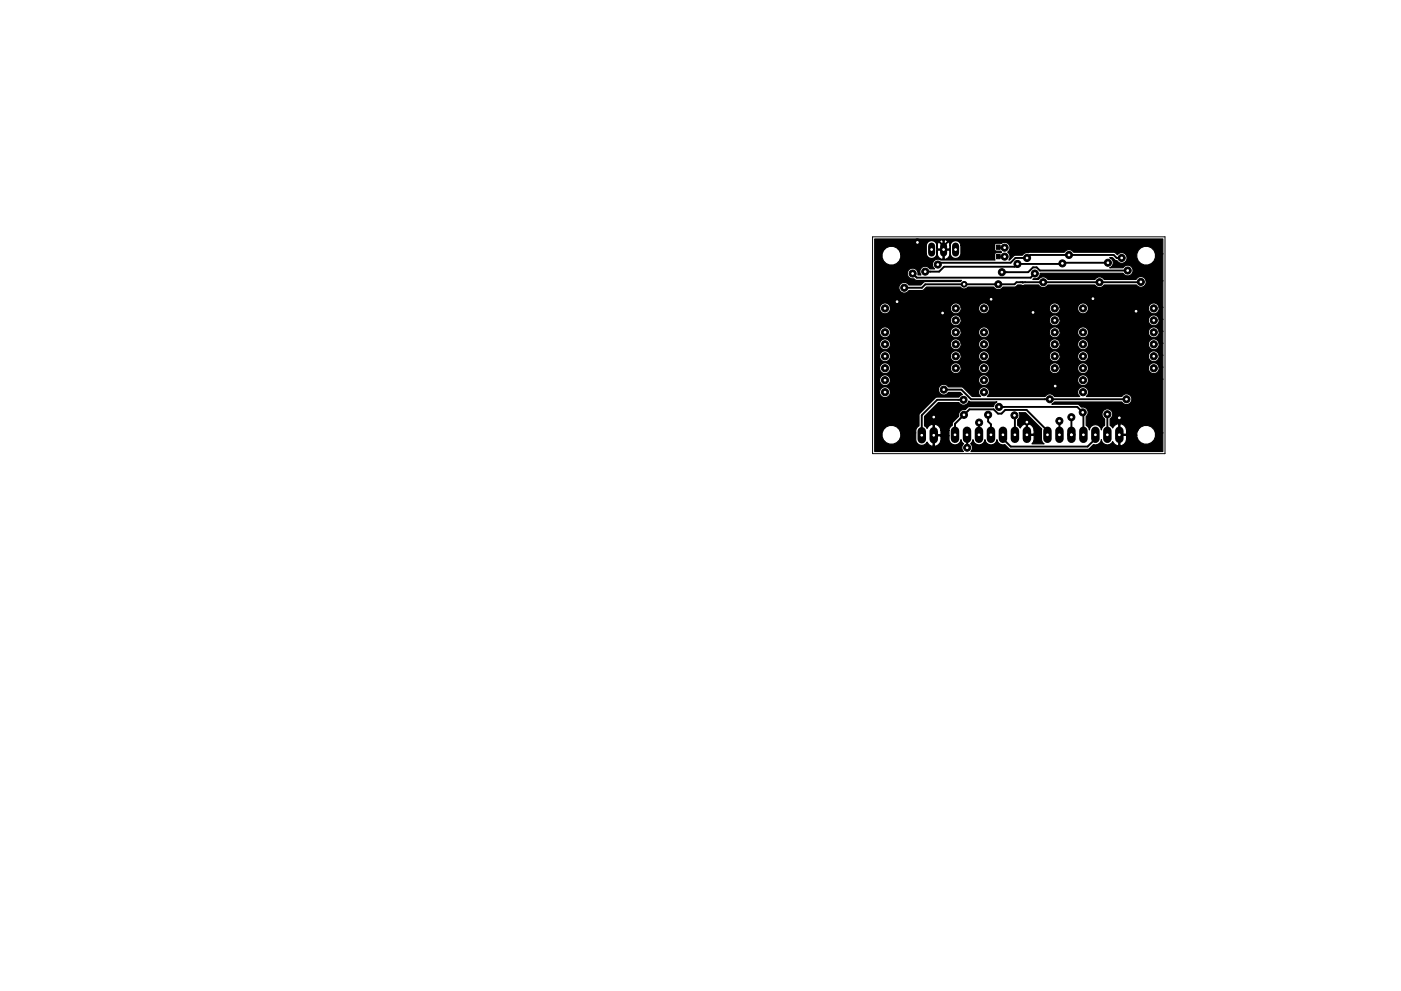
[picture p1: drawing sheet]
<svg xmlns="http://www.w3.org/2000/svg" width="297mm" height="210mm" viewBox="0 0 297 210" stroke-linecap="round" stroke-linejoin="round" font-family="sans-serif">
<path d="M185 50.2h62v46h-62z" fill="none" stroke="#000" stroke-width=".21"/>
<g fill="#000" stroke="#000" stroke-width=".21">
<path d="M209.2 54h.8v.9h-.8zM209.2 52h.8v.9h-.8zM211.3 54h.8v.9h-.8zM211.3 52h.8v.9h-.8z"/>
<circle cx="193.5" cy="58" r=".75"/>
<circle cx="194.5" cy="51.4" r=".75"/>
<circle cx="196.2" cy="57.6" r=".75"/>
<circle cx="198.8" cy="56.1" r=".75"/>
<circle cx="212.4" cy="57.7" r=".75"/>
<circle cx="213" cy="52.5" r=".75"/>
<circle cx="213" cy="54.4" r=".75"/>
<circle cx="215.7" cy="56" r=".75"/>
<circle cx="217.8" cy="54.7" r=".75"/>
<circle cx="219.4" cy="58" r=".75"/>
<circle cx="221.2" cy="59.9" r=".75"/>
<circle cx="225.2" cy="55.9" r=".75"/>
<circle cx="226.6" cy="54.1" r=".75"/>
<circle cx="233.1" cy="59.9" r=".75"/>
<circle cx="234.9" cy="55.7" r=".75"/>
<circle cx="237.8" cy="54.7" r=".75"/>
<circle cx="239.1" cy="57.4" r=".75"/>
<circle cx="241.9" cy="59.8" r=".75"/>
<circle cx="187.6" cy="78.1" r=".76"/>
<circle cx="187.6" cy="73" r=".76"/>
<circle cx="187.6" cy="65.4" r=".76"/>
<circle cx="187.6" cy="75.6" r=".76"/>
<circle cx="187.6" cy="70.5" r=".76"/>
<circle cx="190.2" cy="64" r=".75"/>
<circle cx="191.7" cy="61.1" r=".75"/>
<circle cx="199.8" cy="66.4" r=".75"/>
<circle cx="202.6" cy="75.6" r=".76"/>
<circle cx="202.6" cy="73" r=".76"/>
<circle cx="202.6" cy="65.4" r=".76"/>
<circle cx="202.6" cy="68" r=".76"/>
<circle cx="202.6" cy="70.5" r=".76"/>
<circle cx="202.6" cy="78.1" r=".76"/>
<circle cx="204.4" cy="60.3" r=".6"/>
<circle cx="208.6" cy="65.4" r=".76"/>
<circle cx="208.6" cy="75.6" r=".76"/>
<circle cx="208.6" cy="73" r=".76"/>
<circle cx="208.6" cy="78.1" r=".76"/>
<circle cx="208.6" cy="70.5" r=".76"/>
<circle cx="210.1" cy="63.5" r=".75"/>
<circle cx="211.7" cy="60.3" r=".75"/>
<circle cx="219" cy="66.3" r=".75"/>
<circle cx="223.6" cy="75.6" r=".76"/>
<circle cx="223.6" cy="78.1" r=".76"/>
<circle cx="223.6" cy="70.5" r=".76"/>
<circle cx="223.6" cy="68" r=".76"/>
<circle cx="223.6" cy="73" r=".76"/>
<circle cx="223.6" cy="65.4" r=".76"/>
<circle cx="229.6" cy="73" r=".76"/>
<circle cx="229.6" cy="70.5" r=".76"/>
<circle cx="229.6" cy="78.1" r=".76"/>
<circle cx="229.6" cy="65.4" r=".76"/>
<circle cx="229.6" cy="75.6" r=".76"/>
<circle cx="231.7" cy="63.4" r=".75"/>
<circle cx="240.9" cy="66" r=".75"/>
<circle cx="244.6" cy="73" r=".76"/>
<circle cx="244.6" cy="65.4" r=".76"/>
<circle cx="244.6" cy="68" r=".76"/>
<circle cx="244.6" cy="78.1" r=".76"/>
<circle cx="244.6" cy="70.5" r=".76"/>
<circle cx="244.6" cy="75.6" r=".76"/>
<circle cx="187.6" cy="80.7" r=".76"/>
<circle cx="187.6" cy="83.2" r=".76"/>
<circle cx="198" cy="88.5" r=".75"/>
<circle cx="200.1" cy="82.7" r=".75"/>
<circle cx="204.3" cy="84.8" r=".75"/>
<circle cx="204.4" cy="88" r=".75"/>
<circle cx="205.1" cy="95" r=".75"/>
<circle cx="207.6" cy="89.7" r=".75"/>
<circle cx="208.6" cy="80.7" r=".76"/>
<circle cx="208.6" cy="83.2" r=".76"/>
<circle cx="209.5" cy="88" r=".75"/>
<circle cx="211.8" cy="86.3" r=".75"/>
<circle cx="215.1" cy="88.1" r=".75"/>
<circle cx="217.7" cy="89.6" r=".6"/>
<circle cx="222.6" cy="84.7" r=".75"/>
<circle cx="223.7" cy="81.9" r=".75"/>
<circle cx="224.6" cy="89.3" r=".75"/>
<circle cx="227.2" cy="88.5" r=".75"/>
<circle cx="227.2" cy="92.2" r=".75"/>
<circle cx="229.6" cy="87.5" r=".75"/>
<circle cx="229.6" cy="83.2" r=".76"/>
<circle cx="229.6" cy="80.7" r=".76"/>
<circle cx="234.8" cy="87.9" r=".75"/>
<circle cx="237.3" cy="88.7" r=".75"/>
<circle cx="238.8" cy="84.7" r=".75"/>
</g>
<g fill="none" stroke="#000" stroke-width="1.8">
<path d="M195.4 91.5v1.7M198 91.5v1.7M202.5 91.4v1.7M205 91.4v1.7M207.6 91.4v1.7M210.1 91.4v1.7M212.6 91.4v1.7M215.2 91.4v1.7M217.7 91.4v1.7M222.1 91.4v1.7M224.6 91.4v1.7M227.2 91.4v1.7"/>
<path d="M229.7 91.4v1.7M232.2 91.4v1.7M234.8 91.4v1.7M237.3 91.4v1.7"/>
</g>
<path d="M197.5 52.2v1.5M200.1 52.2v1.5M202.6 52.2v1.5" fill="none" stroke="#000" stroke-width="1.5"/>
<g fill="none" stroke="#000" stroke-width=".41">
<path d="M193.5 58l.9 .9h24.1l.9-.9M194.5 51.4l.1-.5h4.2l1.3 1.3M200.1 52.2l1.2-1.3h5.9l1.5 1.5h.9v2M200.1 52.2v.7M211.7 54.4h1.3M211.7 52.4l1.3 .1M216.7 59.9l.2 .1M234.9 55.7h-9.5l-.3 .3h-9.4l-.6 .6h-14.9l-1.1 1h-2.9M237.8 54.7h-1l-.7-.6h-17.7l-.6 .6h-2.5l-1 1h-15.1l-.4 .4M239.1 57.4h-18.6l-.7-.7h-.8l-1 1h-5.6M241.9 59.8l-26.4 .1-.4 .4h-18.9l-.7 .8h-3.8M195 62.5h.9l3.9 3.9 3-2.9h14.3"/>
<path d="M214.8 62.1h.9l3.3 3.3v.9l2.9-2.9h17.4M236.5 61.8h1.2l3.2 3.1v1.1M200.1 82.7h3.7l2.1 2h32.9M202.5 92.2v-2.3l3-3h5.2l.9 .9h.7l.8-.8h4.6l4.4 4.4v.8M204.3 84.8h-5.6l-3.3 3.3v4.2M205 92.2l.1 2.8M207.6 89.7v2.5M209.5 88v1.4l.6 .7v2.1M211.8 86.3h16.6l1.3 1.3v4.6M212.6 92.2v.9l1.7 1.6h16.3l1.6-1.6v-.9M215.1 88.1l.1 4.1M224.6 89.3v2.9"/>
<path d="M224.6 90.1h.1M227.2 88.5h.1M227.2 88.5v3.7M234.8 87.9v4.3"/>
</g>
<path d="M198 88.5v3.8M217.7 89.6v2.6M237.3 88.7v3.5" fill="none" stroke="#000" stroke-width=".25"/>
<path d="M185.5 50.7h61v3.2h-1.5l-.3-.8a2.02 2.02 0 0 0-3.4 0 2.02 2.02 0 0 0 1.3 3.1 2.02 2.02 0 0 0 2.4-2.3h1.5v5.7h-3.5l-.2-.4a1.13 1.13 0 0 0-1.9 .1l-6.8-.1a1.14 1.14 0 0 0-2 .1l-10-.1a1.14 1.14 0 0 0-1.9 .1h-1.2l.2-.1a1.13 1.13 0 0 0 1.3-1.2h17.6a1.15 1.15 0 0 0 1.8 .3 1.15 1.15 0 0 0-.1-1.8 1.15 1.15 0 0 0-1.7 .3h-2.8l.2-.1a1.13 1.13 0 0 0 .5-1.1 1.13 1.13 0 0 0-.7-.9h.6l.4 .5 .5 .1a1.15 1.15 0 0 0 1.6 .4 1.15 1.15 0 0 0 .2-1.7 1.15 1.15 0 0 0-1.7 0l-.8-.5h-8.5a1.14 1.14 0 0 0-1.9 0l-7.7 .1a1.12 1.12 0 0 0-1.2 .5l-1.7 .1-1.2 1a1.11 1.11 0 0 0-.2-1.7 1.18 1.18 0 0 0 .2-1.7 1.18 1.18 0 0 0-1.7-.2h-1.1l-.2 .5h-7.2a1.15 1.15 0 0 0-1.1-1.1 1.15 1.15 0 0 0-1.2 1.1 1.05 1.05 0 0 0-1.5-1.1l-.3-.1a1.49 1.49 0 0 0-.9 1.2 1.14 1.14 0 0 0-1.2-1.1 1.14 1.14 0 0 0-1.1 1.1v1.8h-5.4l-.3-.8a2.02 2.02 0 0 0-3.4 0 2.02 2.02 0 0 0 1.3 3.1 2.02 2.02 0 0 0 2.4-2.3h5.4l.1 .2a1.14 1.14 0 0 0 1.2 .7 1.14 1.14 0 0 0 1-1v-1.7v.7h1.2v-1.8h.3v1.8h1.2l.1-.7v1h-2.8a1.57 1.57 0 0 0 1 1.9l.2-.1v-1.8h.3v1.8l.3 .1a1.59 1.59 0 0 0 .9-1.9l.1 .7a1.14 1.14 0 0 0 1.1 1.1 1.14 1.14 0 0 0 1.1-1.1v-1.7h7.2l.1 1.1 1.1 .1 .3 .2-.2 .1-1.2 .1-.1 .3 .1 1.2h-11.5a1.15 1.15 0 0 0-1.6 .3 1.15 1.15 0 0 0 .2 1.5h-1a1.15 1.15 0 0 0-1.6-.3 1.15 1.15 0 0 0-.2 1.6h-.7a1.15 1.15 0 0 0-1-1.4 1.15 1.15 0 0 0-1.3 1.3 1.15 1.15 0 0 0 1.5 1l.6 .3h9.5l-.3 .2h-7.4l-.4 .2-.6 .6h-2.5a1.15 1.15 0 0 0-1.7-.3 1.15 1.15 0 0 0 0 1.7 1.15 1.15 0 0 0 1.7-.3h2.8l.4-.1 .5-.6h7.2a.98 .98 0 0 0 1.6 0l5.5 .1a1.14 1.14 0 0 0 1.9-.1h2.5l.7-.4 1.1 .1 .3-.1h3a1.14 1.14 0 0 0 2 0h10a1.14 1.14 0 0 0 1.9 0h6.8l.3 .3a1.15 1.15 0 0 0 1.3 0 1.15 1.15 0 0 0 .5-1.2h3.5v5.6h-.7l-.2-.4a1.17 1.17 0 0 0-1.2-.5 1.17 1.17 0 0 0-.9 .9h-12.7l-.2-.4a1.17 1.17 0 0 0-1.2-.5 1.17 1.17 0 0 0-.9 .9h-3.7l-.2-.4a1.17 1.17 0 0 0-1.2-.5 1.17 1.17 0 0 0-.9 .9h-12.7l-.2-.4a1.17 1.17 0 0 0-1.2-.5 1.17 1.17 0 0 0-.9 .9h-3.7l-.2-.4a1.17 1.17 0 0 0-1.2-.5 1.17 1.17 0 0 0-.9 .9h-12.7l-.2-.4a1.17 1.17 0 0 0-1.9 0 1.17 1.17 0 0 0 .7 1.8 1.17 1.17 0 0 0 1.4-1.4h12.7v.5a1.17 1.17 0 0 0 1.4 .9 1.17 1.17 0 0 0 .9-1.4h3.7v.5a1.17 1.17 0 0 0 1.3 .9 1.17 1.17 0 0 0 1-1.4h12.7v.5a1.17 1.17 0 0 0 1.3 .9 1.17 1.17 0 0 0 1-1.4h3.7v.5a1.17 1.17 0 0 0 1.3 .9 1.17 1.17 0 0 0 1-1.4h12.7v.5a1.17 1.17 0 0 0 1.3 .9 1.17 1.17 0 0 0 1-1.4h.7v2.5h-.7l-.2-.4a1.17 1.17 0 0 0-1.2-.5 1.17 1.17 0 0 0-.9 .9h-18.7l-.2-.4a1.17 1.17 0 0 0-1.2-.5 1.17 1.17 0 0 0-.9 .9h-18.7l-.2-.4a1.17 1.17 0 0 0-1.9 0 1.17 1.17 0 0 0 .7 1.8 1.17 1.17 0 0 0 1.4-1.4h18.7v.5a1.17 1.17 0 0 0 1.3 .9 1.17 1.17 0 0 0 1-1.4h18.7v.5a1.17 1.17 0 0 0 1.3 .9 1.17 1.17 0 0 0 1-1.4h.7v2.6h-.7l-.2-.4a1.17 1.17 0 0 0-1.2-.5 1.17 1.17 0 0 0-.9 .9h-12.7l-.2-.4a1.17 1.17 0 0 0-1.2-.5 1.17 1.17 0 0 0-.9 .9h-3.7l-.2-.4a1.17 1.17 0 0 0-1.2-.5 1.17 1.17 0 0 0-.9 .9h-12.7l-.2-.4a1.17 1.17 0 0 0-1.2-.5 1.17 1.17 0 0 0-.9 .9h-3.7l-.2-.4a1.17 1.17 0 0 0-1.2-.5 1.17 1.17 0 0 0-.9 .9h-12.7l-.2-.4a1.17 1.17 0 0 0-1.9 0 1.17 1.17 0 0 0 .7 1.8 1.17 1.17 0 0 0 1.4-1.4h12.7v.4a1.17 1.17 0 0 0 1.4 1 1.17 1.17 0 0 0 .9-1.4h3.7v.4a1.17 1.17 0 0 0 1.3 1 1.17 1.17 0 0 0 1-1.4h12.7v.4a1.17 1.17 0 0 0 1.3 1 1.17 1.17 0 0 0 1-1.4h3.7v.4a1.17 1.17 0 0 0 1.3 1 1.17 1.17 0 0 0 1-1.4h12.7v.4a1.17 1.17 0 0 0 1.3 1 1.17 1.17 0 0 0 1-1.4h.7v2.5h-.7l-.2-.4a1.17 1.17 0 0 0-1.2-.5 1.17 1.17 0 0 0-.9 .9h-12.7l-.2-.4a1.17 1.17 0 0 0-1.2-.5 1.17 1.17 0 0 0-.9 .9h-3.7l-.2-.4a1.17 1.17 0 0 0-1.2-.5 1.17 1.17 0 0 0-.9 .9h-12.7l-.2-.4a1.17 1.17 0 0 0-1.2-.5 1.17 1.17 0 0 0-.9 .9h-3.7l-.2-.4a1.17 1.17 0 0 0-1.2-.5 1.17 1.17 0 0 0-.9 .9h-12.7l-.2-.4a1.17 1.17 0 0 0-1.9 0 1.17 1.17 0 0 0 .7 1.8 1.17 1.17 0 0 0 1.4-1.4h12.7v.5a1.17 1.17 0 0 0 1.4 .9 1.17 1.17 0 0 0 .9-1.4h3.7v.5a1.17 1.17 0 0 0 1.3 .9 1.17 1.17 0 0 0 1-1.4h12.7v.5a1.17 1.17 0 0 0 1.3 .9 1.17 1.17 0 0 0 1-1.4h3.7v.5a1.17 1.17 0 0 0 1.3 .9 1.17 1.17 0 0 0 1-1.4h12.7v.5a1.17 1.17 0 0 0 1.3 .9 1.17 1.17 0 0 0 1-1.4h.7v2.6h-.7l-.2-.5a1.17 1.17 0 0 0-1.2-.5 1.17 1.17 0 0 0-.9 1h-12.7l-.2-.5a1.17 1.17 0 0 0-1.2-.5 1.17 1.17 0 0 0-.9 1h-3.7l-.2-.5a1.17 1.17 0 0 0-1.2-.5 1.17 1.17 0 0 0-.9 1h-12.7l-.2-.5a1.17 1.17 0 0 0-1.2-.5 1.17 1.17 0 0 0-.9 1h-3.7l-.2-.5a1.17 1.17 0 0 0-1.2-.5 1.17 1.17 0 0 0-.9 1h-12.7l-.2-.5a1.17 1.17 0 0 0-1.9 0 1.17 1.17 0 0 0 .7 1.8 1.17 1.17 0 0 0 1.4-1.3h12.7v.4a1.17 1.17 0 0 0 1.4 .9 1.17 1.17 0 0 0 .9-1.3h3.7v.4a1.17 1.17 0 0 0 1.3 .9 1.17 1.17 0 0 0 1-1.3h12.7v.4a1.17 1.17 0 0 0 1.3 .9 1.17 1.17 0 0 0 1-1.3h3.7v.4a1.17 1.17 0 0 0 1.3 .9 1.17 1.17 0 0 0 1-1.3h12.7v.4a1.17 1.17 0 0 0 1.3 .9 1.17 1.17 0 0 0 1-1.3h.7v2.5h-.7l-.2-.4a1.17 1.17 0 0 0-1.2-.5 1.17 1.17 0 0 0-.9 .9h-12.7l-.2-.4a1.17 1.17 0 0 0-1.2-.5 1.17 1.17 0 0 0-.9 .9h-3.7l-.2-.4a1.17 1.17 0 0 0-1.2-.5 1.17 1.17 0 0 0-.9 .9h-12.7l-.2-.4a1.17 1.17 0 0 0-1.2-.5 1.17 1.17 0 0 0-.9 .9h-3.7l-.2-.4a1.17 1.17 0 0 0-1.2-.5 1.17 1.17 0 0 0-.9 .9h-12.7l-.2-.4a1.17 1.17 0 0 0-1.9 0 1.17 1.17 0 0 0 .7 1.8 1.17 1.17 0 0 0 1.4-1.4h12.7v.5a1.17 1.17 0 0 0 1.4 .9 1.17 1.17 0 0 0 .9-1.4h3.7v.5a1.17 1.17 0 0 0 1.3 .9 1.17 1.17 0 0 0 1-1.4h12.7v.5a1.17 1.17 0 0 0 1.3 .9 1.17 1.17 0 0 0 1-1.4h3.7v.5a1.17 1.17 0 0 0 1.3 .9 1.17 1.17 0 0 0 1-1.4h12.7v.5a1.17 1.17 0 0 0 1.3 .9 1.17 1.17 0 0 0 1-1.4h.7v2.5h-15.7l-.2-.4a1.17 1.17 0 0 0-1.2-.5 1.17 1.17 0 0 0-.9 .9h-18.7l-.2-.4a1.17 1.17 0 0 0-1.2-.5 1.17 1.17 0 0 0-.9 .9h-18.7l-.2-.4a1.17 1.17 0 0 0-1.9 0 1.17 1.17 0 0 0 .7 1.8 1.17 1.17 0 0 0 1.4-1.4h18.7v.5a1.17 1.17 0 0 0 1.3 .9 1.17 1.17 0 0 0 1-1.4h18.7v.5a1.17 1.17 0 0 0 1.3 .9 1.17 1.17 0 0 0 1-1.4h15.7v11.5h-1.5l-.3-.8a1.99 1.99 0 0 0-3.4 .2h-2.4l-.2-.6-.4-.5-.6-.3-.3 .1v2.1h1.5v-.8h2.4l-.3 .6v.5h-3.6v2.1l.3 .1a1.7 1.7 0 0 0 1.2-2.2h2.1v.2a2.02 2.02 0 0 0 2.4 1.6 2.02 2.02 0 0 0 1.6-2.3h1.5v3.9h-40.6l.1-.2a1.12 1.12 0 0 0-.2-1.5l.4-.5 .1-.3 .1 .3a1.29 1.29 0 0 0 1.3 .8 1.29 1.29 0 0 0 1.1-1.1 1.28 1.28 0 0 0 1.3 1.1 1.28 1.28 0 0 0 1.3-1.1 1.25 1.25 0 0 0 1.6 1l.9 .9 .4 .1h16.3l.4-.1 .8-.9 .4 .1a1.26 1.26 0 0 0 1.3-1.1 1.28 1.28 0 0 0 1.1 1.1 1.28 1.28 0 0 0 1.3-.7 1.11 1.11 0 0 0 1.3 .8v-4.5l-.2-.1a1.44 1.44 0 0 0-1.1 .9l-.5-.6v-1.4a1.15 1.15 0 0 0 .2-1.7 1.15 1.15 0 0 0-1.7 .1 1.15 1.15 0 0 0 .3 1.7v1.3l-.3 .3-.4 .7a1.28 1.28 0 0 0-1.3-1.1 1.28 1.28 0 0 0-1.2 1.1l-.4-.7-.3-.3v-1.8a1.14 1.14 0 0 0 .3-1.4 1.14 1.14 0 0 0-1.3-.6l-.5-.5-.4-.2-5.4 .1 .6-.5h14.3a1.15 1.15 0 0 0 1.7 .3 1.15 1.15 0 0 0 0-1.8 1.15 1.15 0 0 0-1.7 .3h-7.6l.3-.2a1.16 1.16 0 0 0-.3-1.6 1.16 1.16 0 0 0-1.6 .2 1.16 1.16 0 0 0 .2 1.6h-5.4a1.14 1.14 0 0 0-1.9 0h-12.3l.3-.2a1.16 1.16 0 0 0-.3-1.6 1.16 1.16 0 0 0-1.6 .2 1.16 1.16 0 0 0 .2 1.6h-1.8l-2-2h-3a1.14 1.14 0 0 0-1.5-.5 1.14 1.14 0 0 0-.6 1.4h-10.2l-.2-.4a1.17 1.17 0 0 0-1.9 0 1.17 1.17 0 0 0 .7 1.8 1.17 1.17 0 0 0 1.4-1.4h10.2l.1 .3a1.14 1.14 0 0 0 2 0h2.5l.4 .4-.7 .5h-4.6l-.4 .2-3.4 3.5-.1 2.4a1.33 1.33 0 0 0-.6 1.6h-3.2l-.3-.8a2.02 2.02 0 0 0-3.4 0 2.02 2.02 0 0 0 1.3 3.1 2.02 2.02 0 0 0 2.4-2.3h3.2v1.4a1.28 1.28 0 0 0 1 1.2 1.28 1.28 0 0 0 1.4-.7 1.11 1.11 0 0 0 1.2 .8v-4.5l-.2-.1a1.44 1.44 0 0 0-1 .9l-.6-.6v-2l2.9-2.9 4.4 .1a1.15 1.15 0 0 0 1.2 .5 1.15 1.15 0 0 0 .9-.9l.5 .2h5.5l-.6 .4-.1 .6h-5.2l-.4 .1-.4 .5a1.13 1.13 0 0 0-1.4 1.4l-1.2 1.2-.2 .7a1.16 1.16 0 0 0-.7 1.2h-1.7l-.2-.6-.3-.5-.7-.3-.2 .1v2.1h1.4v-.8h1.7v1.1h-3.1v2.1l.3 .1a1.78 1.78 0 0 0 1.1-2.2h1.7v.7a1.28 1.28 0 0 0 1.3 1.2 1.28 1.28 0 0 0 1.3-1.1v.3l.5 .6-.2 .1a1.1 1.1 0 0 0 .2 1.5h-18.8zM216.1 87.6h1.3l3.5 3.4-.1 .3h-1.5a1.52 1.52 0 0 0-1.2-1.4l-.3 .1v2.1h1.5v-.8h1.5v1.9l.1 .4 .5 .6h-2.6l.5-1v-.8h-1.7v-2.4l-.2-.1a1.44 1.44 0 0 0-1.1 .9l-.5-.6v-1.1a1.11 1.11 0 0 0 .3-1.5z" fill="#000" stroke="#000" stroke-width=".25"/>
<g fill="#fff" stroke="#fff" stroke-width=".21">
<circle cx="204.4" cy="88" r=".17"/>
<circle cx="241.9" cy="59.8" r=".17"/>
<circle cx="221.2" cy="59.9" r=".17"/>
<circle cx="204.4" cy="60.3" r=".17"/>
<circle cx="191.7" cy="61.1" r=".17"/>
<circle cx="211.7" cy="60.3" r=".17"/>
<circle cx="233.1" cy="59.9" r=".17"/>
<circle cx="199.8" cy="66.4" r=".17"/>
<circle cx="219" cy="66.3" r=".17"/>
<circle cx="240.9" cy="66" r=".17"/>
<circle cx="237.3" cy="88.7" r=".18"/>
<circle cx="217.7" cy="89.6" r=".17"/>
<circle cx="198" cy="88.5" r=".17"/>
<circle cx="223.7" cy="81.9" r=".17"/>
<circle cx="231.7" cy="63.4" r=".17"/>
<circle cx="210.1" cy="63.5" r=".17"/>
<circle cx="190.2" cy="64" r=".17"/>
<circle cx="194.5" cy="51.4" r=".17"/>
<circle cx="200.1" cy="82.7" r=".17"/>
<circle cx="238.8" cy="84.7" r=".17"/>
<circle cx="222.6" cy="84.7" r=".17"/>
<circle cx="213" cy="54.4" r=".18"/>
<circle cx="213" cy="52.5" r=".17"/>
<circle cx="205.1" cy="95" r=".17"/>
<circle cx="224.6" cy="89.3" r=".17"/>
<circle cx="234.8" cy="87.9" r=".18"/>
<circle cx="209.5" cy="88" r=".17"/>
<circle cx="211.8" cy="86.3" r=".17"/>
<circle cx="217.8" cy="54.7" r=".17"/>
<circle cx="226.6" cy="54.1" r=".17"/>
<circle cx="198.8" cy="56.1" r=".17"/>
<circle cx="237.8" cy="54.7" r=".17"/>
<circle cx="229.6" cy="87.5" r=".17"/>
<circle cx="225.2" cy="55.9" r=".17"/>
<circle cx="196.2" cy="57.6" r=".17"/>
<circle cx="234.9" cy="55.7" r=".17"/>
<circle cx="207.6" cy="89.7" r=".17"/>
<circle cx="215.7" cy="56" r=".17"/>
<circle cx="227.2" cy="88.5" r=".17"/>
<circle cx="227.2" cy="92.2" r=".18"/>
<circle cx="215.1" cy="88.1" r=".17"/>
<circle cx="212.4" cy="57.7" r=".17"/>
<circle cx="239.1" cy="57.4" r=".17"/>
<circle cx="193.5" cy="58" r=".17"/>
<circle cx="219.4" cy="58" r=".17"/>
<circle cx="204.3" cy="84.8" r=".17"/>
<circle cx="244.6" cy="65.4" r=".17"/>
<circle cx="244.6" cy="68" r=".17"/>
<circle cx="244.6" cy="70.5" r=".17"/>
<circle cx="244.6" cy="73" r=".17"/>
<circle cx="244.6" cy="75.6" r=".17"/>
<circle cx="244.6" cy="78.1" r=".17"/>
<circle cx="229.6" cy="83.2" r=".18"/>
<circle cx="229.6" cy="80.7" r=".18"/>
<circle cx="229.6" cy="78.1" r=".18"/>
<circle cx="229.6" cy="75.6" r=".18"/>
<circle cx="229.6" cy="73" r=".18"/>
<circle cx="229.6" cy="70.5" r=".18"/>
<circle cx="229.6" cy="65.4" r=".18"/>
<circle cx="223.6" cy="65.4" r=".18"/>
<circle cx="223.6" cy="68" r=".18"/>
<circle cx="223.6" cy="70.5" r=".18"/>
<circle cx="223.6" cy="73" r=".18"/>
<circle cx="223.6" cy="75.6" r=".18"/>
<circle cx="223.6" cy="78.1" r=".18"/>
<circle cx="208.6" cy="83.2" r=".17"/>
<circle cx="208.6" cy="80.7" r=".17"/>
<circle cx="208.6" cy="78.1" r=".17"/>
<circle cx="208.6" cy="75.6" r=".17"/>
<circle cx="208.6" cy="73" r=".17"/>
<circle cx="208.6" cy="70.5" r=".17"/>
<circle cx="208.6" cy="65.4" r=".17"/>
<circle cx="202.6" cy="65.4" r=".17"/>
<circle cx="202.6" cy="68" r=".17"/>
<circle cx="202.6" cy="70.5" r=".17"/>
<circle cx="202.6" cy="73" r=".17"/>
<circle cx="202.6" cy="75.6" r=".17"/>
<circle cx="202.6" cy="78.1" r=".17"/>
<circle cx="187.6" cy="83.2" r=".17"/>
<circle cx="187.6" cy="80.7" r=".17"/>
<circle cx="187.6" cy="78.1" r=".17"/>
<circle cx="187.6" cy="75.6" r=".17"/>
<circle cx="187.6" cy="73" r=".17"/>
<circle cx="187.6" cy="70.5" r=".17"/>
<circle cx="187.6" cy="65.4" r=".17"/>
<circle cx="243" cy="54.2" r=".18"/>
<circle cx="189" cy="54.2" r=".18"/>
<circle cx="243" cy="92.2" r=".17"/>
<circle cx="224.6" cy="92.2" r=".18"/>
<circle cx="237.3" cy="92.2" r=".18"/>
<circle cx="234.8" cy="92.2" r=".18"/>
<circle cx="232.2" cy="92.2" r=".18"/>
<circle cx="229.7" cy="92.2" r=".18"/>
<circle cx="222.1" cy="92.2" r=".18"/>
<circle cx="202.5" cy="92.2" r=".17"/>
<circle cx="207.6" cy="92.2" r=".17"/>
<circle cx="210.1" cy="92.2" r=".17"/>
<circle cx="212.6" cy="92.2" r=".17"/>
<circle cx="215.2" cy="92.2" r=".17"/>
<circle cx="217.7" cy="92.2" r=".17"/>
<circle cx="205" cy="92.2" r=".17"/>
<circle cx="195.4" cy="92.3" r=".18"/>
<circle cx="198" cy="92.3" r=".18"/>
<circle cx="202.6" cy="52.9" r=".18"/>
<circle cx="200.1" cy="52.9" r=".18"/>
<circle cx="197.5" cy="52.9" r=".18"/>
<circle cx="189" cy="92.2" r=".17"/>
</g>
</svg>
